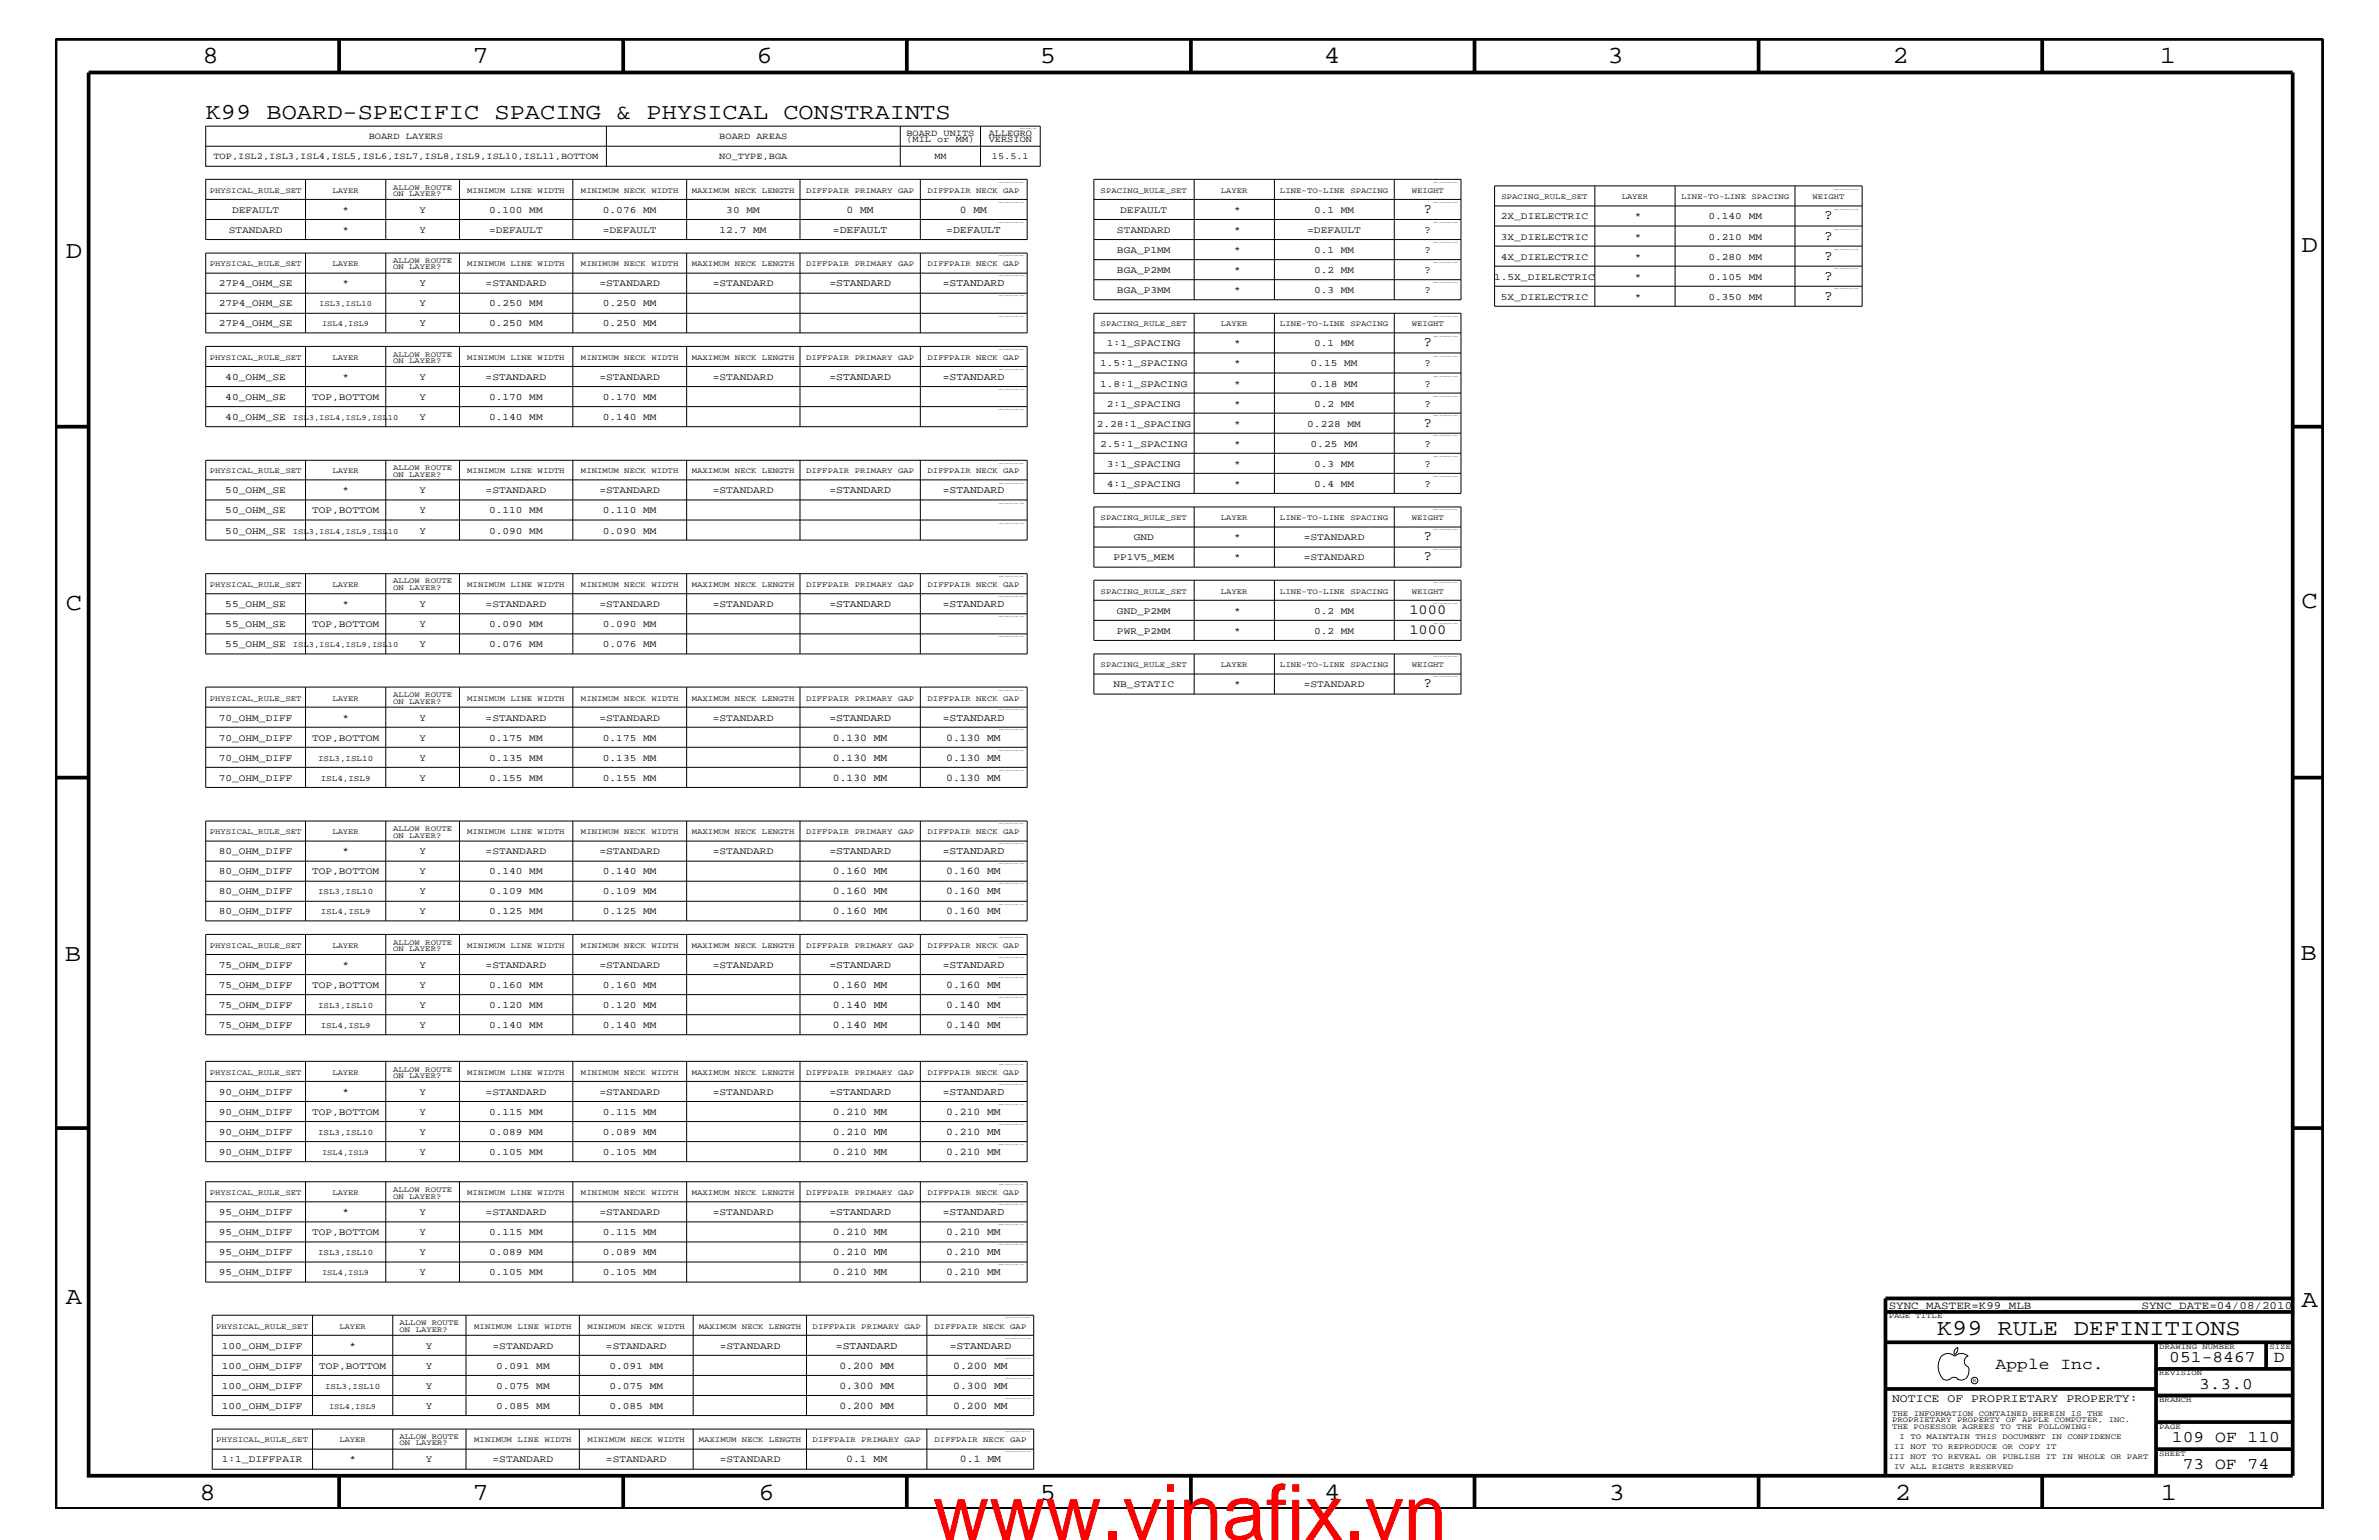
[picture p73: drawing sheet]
<svg xmlns="http://www.w3.org/2000/svg" width="432mm" height="279mm" viewBox="0 0 432 279" stroke-linecap="round" stroke-linejoin="round" font-family="sans-serif">
<defs><g id="words">
<text font-size="14.1" fill="#f00" x="169.3" y="279.4">www.vinafix.vn</text>
<g font-size="4.5">
<text x="36.7" y="11.5">8</text>
<text x="85.8" y="11.5">7</text>
<text x="137.3" y="11.5">6</text>
<text x="188.7" y="11.5">5</text>
<text x="240.3" y="11.5">4</text>
<text x="291.8" y="11.5">3</text>
<text x="343.5" y="11.5">2</text>
<text x="392" y="11.5">1</text>
<text x="11.9" y="46.8">D</text>
<text x="417.7" y="45.7">D</text>
<text x="11.9" y="110.6">C</text>
<text x="417.7" y="110.3">C</text>
<text x="11.8" y="174.3">B</text>
<text x="417.6" y="174.2">B</text>
<text x="11.9" y="236.7">A</text>
<text x="417.7" y="237.1">A</text>
<text x="36.2" y="272.1">8</text>
<text x="85.8" y="272.1">7</text>
<text x="137.7" y="272.1">6</text>
<text x="188.7" y="272.1">5</text>
<text x="240.4" y="272.1">4</text>
<text x="292" y="272.1">3</text>
<text x="343.9" y="272.1">2</text>
<text x="392.2" y="272.1">1</text>
</g>
<g font-size="4.1">
<text x="37.3" y="21.6">K99 BOARD-SPECIFIC SPACING &amp; PHYSICAL CONSTRAINTS</text>
<text x="351.6" y="242.3">K99 RULE DEFINITIONS</text>
</g>
<g font-size="3">
<text x="362.2" y="248.4">Apple Inc.</text>
<text x="393.7" y="247.1">051-8467</text>
<text x="399.2" y="252">3.3.0</text>
<text x="412.7" y="247.1">D</text>
<text x="394.2" y="261.6">109 OF 110</text>
<text x="396.2" y="266.6">73 OF 74</text>
</g>
<g font-size="2.5">
<text x="258.4" y="38.6">?</text>
<text x="331.1" y="39.8">?</text>
<text x="331.1" y="43.5">?</text>
<text x="331.1" y="47.1">?</text>
<text x="331.1" y="50.7">?</text>
<text x="331.1" y="54.4">?</text>
<text x="258.4" y="62.9">?</text>
<text x="258.4" y="77.4">?</text>
<text x="258.4" y="101.6">?</text>
<text x="258.4" y="98">?</text>
<text x="255.8" y="111.4">1000</text>
<text x="255.8" y="115">1000</text>
<text x="258.4" y="124.7">?</text>
</g>
<text font-size="2.1" x="343.4" y="254.4">NOTICE OF PROPRIETARY PROPERTY:</text>
<g font-size="2">
<text x="342.8" y="237.4">SYNC_MASTER=K99_MLB</text>
<text x="388.7" y="237.4">SYNC_DATE=04/08/2010</text>
</g>
<g font-size="1.9">
<text x="153.7" y="38.6">0 MM</text>
<text x="174.2" y="38.6">0 MM</text>
<text x="151.2" y="42.3">=DEFAULT</text>
<text x="171.7" y="42.3">=DEFAULT</text>
<text x="258.6" y="45.9">?</text>
<text x="258.6" y="42.3">?</text>
<text x="150.5" y="51.9">=STANDARD</text>
<text x="171.1" y="51.9">=STANDARD</text>
<text x="258.6" y="53.2">?</text>
<text x="258.6" y="49.6">?</text>
<text x="150.5" y="68.9">=STANDARD</text>
<text x="171.1" y="68.9">=STANDARD</text>
<text x="258.6" y="66.5">?</text>
<text x="258.6" y="70.1">?</text>
<text x="258.6" y="73.8">?</text>
<text x="258.6" y="81.1">?</text>
<text x="150.5" y="89.5">=STANDARD</text>
<text x="171.1" y="89.5">=STANDARD</text>
<text x="258.6" y="84.7">?</text>
<text x="258.6" y="88.3">?</text>
<text x="150.5" y="110.2">=STANDARD</text>
<text x="171.1" y="110.2">=STANDARD</text>
<text x="62.1" y="130.8">*</text>
<text x="150.5" y="130.8">=STANDARD</text>
<text x="171.1" y="130.8">=STANDARD</text>
<text x="151.2" y="134.4">0.130 MM</text>
<text x="171.7" y="134.4">0.130 MM</text>
<text x="151.2" y="141.7">0.130 MM</text>
<text x="151.2" y="138">0.130 MM</text>
<text x="171.7" y="141.7">0.130 MM</text>
<text x="171.7" y="138">0.130 MM</text>
<text x="62.1" y="155">*</text>
<text x="150.5" y="155">=STANDARD</text>
<text x="171.1" y="155">=STANDARD</text>
<text x="151.2" y="158.6">0.160 MM</text>
<text x="171.7" y="158.6">0.160 MM</text>
<text x="151.2" y="165.9">0.160 MM</text>
<text x="151.2" y="162.2">0.160 MM</text>
<text x="171.7" y="165.9">0.160 MM</text>
<text x="171.7" y="162.2">0.160 MM</text>
<text x="62.1" y="175.6">*</text>
<text x="150.5" y="175.6">=STANDARD</text>
<text x="151.2" y="179.3">0.160 MM</text>
<text x="171.1" y="175.6">=STANDARD</text>
<text x="171.7" y="179.3">0.160 MM</text>
<text x="151.2" y="182.9">0.140 MM</text>
<text x="171.7" y="182.9">0.140 MM</text>
<text x="151.2" y="186.5">0.140 MM</text>
<text x="171.7" y="186.5">0.140 MM</text>
<text x="62.1" y="198.7">*</text>
<text x="150.5" y="198.7">=STANDARD</text>
<text x="151.2" y="202.3">0.210 MM</text>
<text x="171.1" y="198.7">=STANDARD</text>
<text x="171.7" y="202.3">0.210 MM</text>
<text x="151.2" y="209.6">0.210 MM</text>
<text x="151.2" y="205.9">0.210 MM</text>
<text x="171.7" y="209.6">0.210 MM</text>
<text x="171.7" y="205.9">0.210 MM</text>
<text x="62.1" y="220.4">*</text>
<text x="150.5" y="220.4">=STANDARD</text>
<text x="171.1" y="220.4">=STANDARD</text>
<text x="151.2" y="224.1">0.210 MM</text>
<text x="151.2" y="227.7">0.210 MM</text>
<text x="171.7" y="224.1">0.210 MM</text>
<text x="171.7" y="227.7">0.210 MM</text>
<text x="151.2" y="231.3">0.210 MM</text>
<text x="171.7" y="231.3">0.210 MM</text>
<text x="63.4" y="244.7">*</text>
<text x="151.7" y="244.7">=STANDARD</text>
<text x="172.4" y="244.7">=STANDARD</text>
<text x="152.4" y="252">0.300 MM</text>
<text x="152.4" y="248.4">0.200 MM</text>
<text x="173" y="252">0.300 MM</text>
<text x="173" y="248.4">0.200 MM</text>
<text x="152.4" y="255.6">0.200 MM</text>
<text x="173" y="255.6">0.200 MM</text>
<text x="153.6" y="265.3">0.1 MM</text>
<text x="174.2" y="265.3">0.1 MM</text>
</g>
<g font-size="1.8">
<text x="42.1" y="38.6">DEFAULT</text>
<text x="62.1" y="38.6">*</text>
<text x="76.1" y="38.6">Y</text>
<text x="88.8" y="38.6">0.100 MM</text>
<text x="109.4" y="38.6">0.076 MM</text>
<text x="131.8" y="38.6">30 MM</text>
<text x="203.3" y="38.6">DEFAULT</text>
<text x="224" y="38.6">*</text>
<text x="238.5" y="38.6">0.1 MM</text>
<text x="272.4" y="39.8">2X_DIELECTRIC</text>
<text x="296.8" y="39.8">*</text>
<text x="310.1" y="39.8">0.140 MM</text>
<text x="41.5" y="42.3">STANDARD</text>
<text x="62.1" y="42.3">*</text>
<text x="76.1" y="42.3">Y</text>
<text x="88.8" y="42.3">=DEFAULT</text>
<text x="109.4" y="42.3">=DEFAULT</text>
<text x="130.6" y="42.3">12.7 MM</text>
<text x="202.7" y="45.9">BGA_P1MM</text>
<text x="202.7" y="42.3">STANDARD</text>
<text x="224" y="45.9">*</text>
<text x="224" y="42.3">*</text>
<text x="237.3" y="42.3">=DEFAULT</text>
<text x="238.5" y="45.9">0.1 MM</text>
<text x="272.4" y="43.5">3X_DIELECTRIC</text>
<text x="272.4" y="47.1">4X_DIELECTRIC</text>
<text x="296.8" y="43.5">*</text>
<text x="296.8" y="47.1">*</text>
<text x="310.1" y="43.5">0.210 MM</text>
<text x="310.1" y="47.1">0.280 MM</text>
<text x="39.7" y="51.9">27P4_OHM_SE</text>
<text x="62.1" y="51.9">*</text>
<text x="76.1" y="51.9">Y</text>
<text x="88.1" y="51.9">=STANDARD</text>
<text x="108.8" y="51.9">=STANDARD</text>
<text x="129.4" y="51.9">=STANDARD</text>
<text x="202.7" y="53.2">BGA_P3MM</text>
<text x="202.7" y="49.6">BGA_P2MM</text>
<text x="224" y="53.2">*</text>
<text x="224" y="49.6">*</text>
<text x="238.5" y="53.2">0.3 MM</text>
<text x="238.5" y="49.6">0.2 MM</text>
<text x="271.2" y="50.7">1.5X_DIELECTRIC</text>
<text x="296.8" y="50.7">*</text>
<text x="310.1" y="50.7">0.105 MM</text>
<text x="39.7" y="59.2">27P4_OHM_SE</text>
<text x="39.7" y="55.6">27P4_OHM_SE</text>
<text x="76.1" y="59.2">Y</text>
<text x="76.1" y="55.6">Y</text>
<text x="88.8" y="59.2">0.250 MM</text>
<text x="88.8" y="55.6">0.250 MM</text>
<text x="109.4" y="59.2">0.250 MM</text>
<text x="109.4" y="55.6">0.250 MM</text>
<text x="272.4" y="54.4">5X_DIELECTRIC</text>
<text x="296.8" y="54.4">*</text>
<text x="310.1" y="54.4">0.350 MM</text>
<text x="200.9" y="62.9">1:1_SPACING</text>
<text x="224" y="62.9">*</text>
<text x="238.5" y="62.9">0.1 MM</text>
<text x="40.9" y="68.9">40_OHM_SE</text>
<text x="62.1" y="68.9">*</text>
<text x="76.1" y="68.9">Y</text>
<text x="88.1" y="68.9">=STANDARD</text>
<text x="108.8" y="68.9">=STANDARD</text>
<text x="129.4" y="68.9">=STANDARD</text>
<text x="199.7" y="66.5">1.5:1_SPACING</text>
<text x="199.7" y="70.1">1.8:1_SPACING</text>
<text x="224" y="66.5">*</text>
<text x="224" y="70.1">*</text>
<text x="237.9" y="66.5">0.15 MM</text>
<text x="237.9" y="70.1">0.18 MM</text>
<text x="40.9" y="76.2">40_OHM_SE</text>
<text x="40.9" y="72.6">40_OHM_SE</text>
<text x="56.6" y="72.6">TOP,BOTTOM</text>
<text x="76.1" y="76.2">Y</text>
<text x="76.1" y="72.6">Y</text>
<text x="88.8" y="76.2">0.140 MM</text>
<text x="88.8" y="72.6">0.170 MM</text>
<text x="109.4" y="76.2">0.140 MM</text>
<text x="109.4" y="72.6">0.170 MM</text>
<text x="199.1" y="77.4">2.28:1_SPACING</text>
<text x="200.9" y="73.8">2:1_SPACING</text>
<text x="224" y="73.8">*</text>
<text x="224" y="77.4">*</text>
<text x="237.3" y="77.4">0.228 MM</text>
<text x="238.5" y="73.8">0.2 MM</text>
<text x="199.7" y="81.1">2.5:1_SPACING</text>
<text x="224" y="81.1">*</text>
<text x="237.9" y="81.1">0.25 MM</text>
<text x="40.9" y="89.5">50_OHM_SE</text>
<text x="62.1" y="89.5">*</text>
<text x="76.1" y="89.5">Y</text>
<text x="88.1" y="89.5">=STANDARD</text>
<text x="108.8" y="89.5">=STANDARD</text>
<text x="129.4" y="89.5">=STANDARD</text>
<text x="200.9" y="84.7">3:1_SPACING</text>
<text x="200.9" y="88.3">4:1_SPACING</text>
<text x="224" y="84.7">*</text>
<text x="224" y="88.3">*</text>
<text x="238.5" y="84.7">0.3 MM</text>
<text x="238.5" y="88.3">0.4 MM</text>
<text x="40.9" y="93.2">50_OHM_SE</text>
<text x="56.6" y="93.2">TOP,BOTTOM</text>
<text x="76.1" y="93.2">Y</text>
<text x="88.8" y="93.2">0.110 MM</text>
<text x="109.4" y="93.2">0.110 MM</text>
<text x="40.9" y="96.8">50_OHM_SE</text>
<text x="76.1" y="96.8">Y</text>
<text x="88.8" y="96.8">0.090 MM</text>
<text x="109.4" y="96.8">0.090 MM</text>
<text x="202.1" y="101.6">PP1V5_MEM</text>
<text x="205.8" y="98">GND</text>
<text x="224" y="101.6">*</text>
<text x="224" y="98">*</text>
<text x="236.6" y="101.6">=STANDARD</text>
<text x="236.6" y="98">=STANDARD</text>
<text x="40.9" y="110.2">55_OHM_SE</text>
<text x="40.9" y="113.7">55_OHM_SE</text>
<text x="56.6" y="113.7">TOP,BOTTOM</text>
<text x="62.1" y="110.2">*</text>
<text x="76.1" y="110.2">Y</text>
<text x="76.1" y="113.7">Y</text>
<text x="88.1" y="110.2">=STANDARD</text>
<text x="88.8" y="113.7">0.090 MM</text>
<text x="108.8" y="110.2">=STANDARD</text>
<text x="109.4" y="113.7">0.090 MM</text>
<text x="129.4" y="110.2">=STANDARD</text>
<text x="202.7" y="111.4">GND_P2MM</text>
<text x="224" y="111.4">*</text>
<text x="238.5" y="111.4">0.2 MM</text>
<text x="40.9" y="117.4">55_OHM_SE</text>
<text x="76.1" y="117.4">Y</text>
<text x="88.8" y="117.4">0.076 MM</text>
<text x="109.4" y="117.4">0.076 MM</text>
<text x="202.7" y="115">PWR_P2MM</text>
<text x="224" y="115">*</text>
<text x="238.5" y="115">0.2 MM</text>
<text x="202.1" y="124.7">NB_STATIC</text>
<text x="224" y="124.7">*</text>
<text x="236.6" y="124.7">=STANDARD</text>
<text x="39.7" y="130.8">70_OHM_DIFF</text>
<text x="76.1" y="130.8">Y</text>
<text x="88.1" y="130.8">=STANDARD</text>
<text x="108.8" y="130.8">=STANDARD</text>
<text x="129.4" y="130.8">=STANDARD</text>
<text x="39.7" y="134.4">70_OHM_DIFF</text>
<text x="56.6" y="134.4">TOP,BOTTOM</text>
<text x="76.1" y="134.4">Y</text>
<text x="88.8" y="134.4">0.175 MM</text>
<text x="109.4" y="134.4">0.175 MM</text>
<text x="39.7" y="141.7">70_OHM_DIFF</text>
<text x="39.7" y="138">70_OHM_DIFF</text>
<text x="76.1" y="141.7">Y</text>
<text x="76.1" y="138">Y</text>
<text x="88.8" y="141.7">0.155 MM</text>
<text x="88.8" y="138">0.135 MM</text>
<text x="109.4" y="141.7">0.155 MM</text>
<text x="109.4" y="138">0.135 MM</text>
<text x="39.7" y="155">80_OHM_DIFF</text>
<text x="76.1" y="155">Y</text>
<text x="88.1" y="155">=STANDARD</text>
<text x="108.8" y="155">=STANDARD</text>
<text x="129.4" y="155">=STANDARD</text>
<text x="39.7" y="158.6">80_OHM_DIFF</text>
<text x="56.6" y="158.6">TOP,BOTTOM</text>
<text x="76.1" y="158.6">Y</text>
<text x="88.8" y="158.6">0.140 MM</text>
<text x="109.4" y="158.6">0.140 MM</text>
<text x="39.7" y="165.9">80_OHM_DIFF</text>
<text x="39.7" y="162.2">80_OHM_DIFF</text>
<text x="76.1" y="165.9">Y</text>
<text x="76.1" y="162.2">Y</text>
<text x="88.8" y="165.9">0.125 MM</text>
<text x="88.8" y="162.2">0.109 MM</text>
<text x="109.4" y="165.9">0.125 MM</text>
<text x="109.4" y="162.2">0.109 MM</text>
<text x="39.7" y="175.6">75_OHM_DIFF</text>
<text x="39.7" y="179.3">75_OHM_DIFF</text>
<text x="56.6" y="179.3">TOP,BOTTOM</text>
<text x="76.1" y="175.6">Y</text>
<text x="76.1" y="179.3">Y</text>
<text x="88.1" y="175.6">=STANDARD</text>
<text x="88.8" y="179.3">0.160 MM</text>
<text x="108.8" y="175.6">=STANDARD</text>
<text x="109.4" y="179.3">0.160 MM</text>
<text x="129.4" y="175.6">=STANDARD</text>
<text x="39.7" y="182.9">75_OHM_DIFF</text>
<text x="76.1" y="182.9">Y</text>
<text x="88.8" y="182.9">0.120 MM</text>
<text x="109.4" y="182.9">0.120 MM</text>
<text x="39.7" y="186.5">75_OHM_DIFF</text>
<text x="76.1" y="186.5">Y</text>
<text x="88.8" y="186.5">0.140 MM</text>
<text x="109.4" y="186.5">0.140 MM</text>
<text x="39.7" y="198.7">90_OHM_DIFF</text>
<text x="39.7" y="202.3">90_OHM_DIFF</text>
<text x="56.6" y="202.3">TOP,BOTTOM</text>
<text x="76.1" y="198.7">Y</text>
<text x="76.1" y="202.3">Y</text>
<text x="88.1" y="198.7">=STANDARD</text>
<text x="88.8" y="202.3">0.115 MM</text>
<text x="108.8" y="198.7">=STANDARD</text>
<text x="109.4" y="202.3">0.115 MM</text>
<text x="129.4" y="198.7">=STANDARD</text>
<text x="39.7" y="209.6">90_OHM_DIFF</text>
<text x="39.7" y="205.9">90_OHM_DIFF</text>
<text x="76.1" y="209.6">Y</text>
<text x="76.1" y="205.9">Y</text>
<text x="88.8" y="209.6">0.105 MM</text>
<text x="88.8" y="205.9">0.089 MM</text>
<text x="109.4" y="209.6">0.105 MM</text>
<text x="109.4" y="205.9">0.089 MM</text>
<text x="39.7" y="220.4">95_OHM_DIFF</text>
<text x="76.1" y="220.4">Y</text>
<text x="88.1" y="220.4">=STANDARD</text>
<text x="108.8" y="220.4">=STANDARD</text>
<text x="129.4" y="220.4">=STANDARD</text>
<text x="39.7" y="224.1">95_OHM_DIFF</text>
<text x="39.7" y="227.7">95_OHM_DIFF</text>
<text x="56.6" y="224.1">TOP,BOTTOM</text>
<text x="76.1" y="224.1">Y</text>
<text x="76.1" y="227.7">Y</text>
<text x="88.8" y="224.1">0.115 MM</text>
<text x="88.8" y="227.7">0.089 MM</text>
<text x="109.4" y="224.1">0.115 MM</text>
<text x="109.4" y="227.7">0.089 MM</text>
<text x="39.7" y="231.3">95_OHM_DIFF</text>
<text x="76.1" y="231.3">Y</text>
<text x="88.8" y="231.3">0.105 MM</text>
<text x="109.4" y="231.3">0.105 MM</text>
<text x="40.3" y="244.7">100_OHM_DIFF</text>
<text x="77.3" y="244.7">Y</text>
<text x="89.4" y="244.7">=STANDARD</text>
<text x="110" y="244.7">=STANDARD</text>
<text x="130.6" y="244.7">=STANDARD</text>
<text x="40.3" y="252">100_OHM_DIFF</text>
<text x="40.3" y="248.4">100_OHM_DIFF</text>
<text x="57.9" y="248.4">TOP,BOTTOM</text>
<text x="77.3" y="252">Y</text>
<text x="77.3" y="248.4">Y</text>
<text x="90" y="252">0.075 MM</text>
<text x="90" y="248.4">0.091 MM</text>
<text x="110.6" y="248.4">0.091 MM</text>
<text x="110.6" y="252">0.075 MM</text>
<text x="40.3" y="255.6">100_OHM_DIFF</text>
<text x="77.3" y="255.6">Y</text>
<text x="90" y="255.6">0.085 MM</text>
<text x="110.6" y="255.6">0.085 MM</text>
<text x="40.3" y="265.3">1:1_DIFFPAIR</text>
<text x="63.4" y="265.3">*</text>
<text x="77.3" y="265.3">Y</text>
<text x="89.4" y="265.3">=STANDARD</text>
<text x="110" y="265.3">=STANDARD</text>
<text x="130.6" y="265.3">=STANDARD</text>
</g>
<g font-size="1.7">
<text x="38.7" y="28.9">TOP,ISL2,ISL3,ISL4,ISL5,ISL6,ISL7,ISL8,ISL9,ISL10,ISL11,BOTTOM</text>
<text x="66.9" y="25.3">BOARD LAYERS</text>
<text x="130.6" y="25.3">BOARD AREAS</text>
<text x="130.6" y="28.9">NO_TYPE,BGA</text>
<text x="164.5" y="25.9">(MIL or MM)</text>
<text x="164.5" y="24.7">BOARD UNITS</text>
<text x="169.6" y="28.9">MM</text>
<text x="179.5" y="25.9">VERSION</text>
<text x="179.5" y="24.7">ALLEGRO</text>
<text x="180" y="28.9">15.5.1</text>
</g>
<g font-size="1.5">
<text x="57.7" y="138">ISL3,ISL10</text>
<text x="58.2" y="141.7">ISL4,ISL9</text>
<text x="57.7" y="162.2">ISL3,ISL10</text>
<text x="58.2" y="165.9">ISL4,ISL9</text>
<text x="57.7" y="182.9">ISL3,ISL10</text>
<text x="58.2" y="186.5">ISL4,ISL9</text>
<text x="57.7" y="205.9">ISL3,ISL10</text>
<text x="57.7" y="227.7">ISL3,ISL10</text>
<text x="59" y="252">ISL3,ISL10</text>
</g>
<g font-size="1.4">
<text x="38.1" y="35">PHYSICAL_RULE_SET</text>
<text x="60.3" y="35">LAYER</text>
<text x="71.3" y="34.4">ALLOW ROUTE</text>
<text x="71.3" y="35.6">ON LAYER?</text>
<text x="84.8" y="35">MINIMUM LINE WIDTH</text>
<text x="105.5" y="35">MINIMUM NECK WIDTH</text>
<text x="125.6" y="35">MAXIMUM NECK LENGTH</text>
<text x="146.3" y="35">DIFFPAIR PRIMARY GAP</text>
<text x="168.4" y="35">DIFFPAIR NECK GAP</text>
<text x="199.8" y="35">SPACING_RULE_SET</text>
<text x="221.6" y="35">LAYER</text>
<text x="232.3" y="35">LINE-TO-LINE SPACING</text>
<text x="256.2" y="35">WEIGHT</text>
<text x="272.5" y="36.2">SPACING_RULE_SET</text>
<text x="294.3" y="36.2">LAYER</text>
<text x="305.1" y="36.2">LINE-TO-LINE SPACING</text>
<text x="329" y="36.2">WEIGHT</text>
<text x="71.3" y="47.7">ALLOW ROUTE</text>
<text x="38.1" y="48.3">PHYSICAL_RULE_SET</text>
<text x="60.3" y="48.3">LAYER</text>
<text x="71.3" y="48.9">ON LAYER?</text>
<text x="84.8" y="48.3">MINIMUM LINE WIDTH</text>
<text x="105.5" y="48.3">MINIMUM NECK WIDTH</text>
<text x="125.6" y="48.3">MAXIMUM NECK LENGTH</text>
<text x="146.3" y="48.3">DIFFPAIR PRIMARY GAP</text>
<text x="168.4" y="48.3">DIFFPAIR NECK GAP</text>
<text x="58" y="55.6">ISL3,ISL10</text>
<text x="58.5" y="59.2">ISL4,ISL9</text>
<text x="199.8" y="59.2">SPACING_RULE_SET</text>
<text x="221.6" y="59.2">LAYER</text>
<text x="232.3" y="59.2">LINE-TO-LINE SPACING</text>
<text x="256.2" y="59.2">WEIGHT</text>
<text x="38.1" y="65.3">PHYSICAL_RULE_SET</text>
<text x="60.3" y="65.3">LAYER</text>
<text x="71.3" y="64.7">ALLOW ROUTE</text>
<text x="71.3" y="65.9">ON LAYER?</text>
<text x="84.8" y="65.3">MINIMUM LINE WIDTH</text>
<text x="105.5" y="65.3">MINIMUM NECK WIDTH</text>
<text x="125.6" y="65.3">MAXIMUM NECK LENGTH</text>
<text x="146.3" y="65.3">DIFFPAIR PRIMARY GAP</text>
<text x="168.4" y="65.3">DIFFPAIR NECK GAP</text>
<text x="53.2" y="76.2">ISL3,ISL4,ISL9,ISL10</text>
<text x="38.1" y="85.9">PHYSICAL_RULE_SET</text>
<text x="60.3" y="85.9">LAYER</text>
<text x="71.3" y="85.3">ALLOW ROUTE</text>
<text x="71.3" y="86.5">ON LAYER?</text>
<text x="84.8" y="85.9">MINIMUM LINE WIDTH</text>
<text x="105.5" y="85.9">MINIMUM NECK WIDTH</text>
<text x="125.6" y="85.9">MAXIMUM NECK LENGTH</text>
<text x="146.3" y="85.9">DIFFPAIR PRIMARY GAP</text>
<text x="168.4" y="85.9">DIFFPAIR NECK GAP</text>
<text x="199.8" y="94.3">SPACING_RULE_SET</text>
<text x="221.6" y="94.3">LAYER</text>
<text x="232.3" y="94.3">LINE-TO-LINE SPACING</text>
<text x="256.2" y="94.3">WEIGHT</text>
<text x="53.2" y="96.8">ISL3,ISL4,ISL9,ISL10</text>
<text x="38.1" y="106.5">PHYSICAL_RULE_SET</text>
<text x="60.3" y="106.5">LAYER</text>
<text x="71.3" y="105.9">ALLOW ROUTE</text>
<text x="71.3" y="107.1">ON LAYER?</text>
<text x="84.8" y="106.5">MINIMUM LINE WIDTH</text>
<text x="105.5" y="106.5">MINIMUM NECK WIDTH</text>
<text x="125.6" y="106.5">MAXIMUM NECK LENGTH</text>
<text x="146.3" y="106.5">DIFFPAIR PRIMARY GAP</text>
<text x="168.4" y="106.5">DIFFPAIR NECK GAP</text>
<text x="199.8" y="107.7">SPACING_RULE_SET</text>
<text x="221.6" y="107.7">LAYER</text>
<text x="232.3" y="107.7">LINE-TO-LINE SPACING</text>
<text x="256.2" y="107.7">WEIGHT</text>
<text x="53.2" y="117.4">ISL3,ISL4,ISL9,ISL10</text>
<text x="199.8" y="121">SPACING_RULE_SET</text>
<text x="221.6" y="121">LAYER</text>
<text x="232.3" y="121">LINE-TO-LINE SPACING</text>
<text x="256.2" y="121">WEIGHT</text>
<text x="38.1" y="127.1">PHYSICAL_RULE_SET</text>
<text x="60.3" y="127.1">LAYER</text>
<text x="71.3" y="126.5">ALLOW ROUTE</text>
<text x="71.3" y="127.7">ON LAYER?</text>
<text x="84.8" y="127.1">MINIMUM LINE WIDTH</text>
<text x="105.5" y="127.1">MINIMUM NECK WIDTH</text>
<text x="125.6" y="127.1">MAXIMUM NECK LENGTH</text>
<text x="146.3" y="127.1">DIFFPAIR PRIMARY GAP</text>
<text x="168.4" y="127.1">DIFFPAIR NECK GAP</text>
<text x="38.1" y="151.3">PHYSICAL_RULE_SET</text>
<text x="60.3" y="151.3">LAYER</text>
<text x="71.3" y="150.7">ALLOW ROUTE</text>
<text x="71.3" y="152">ON LAYER?</text>
<text x="84.8" y="151.3">MINIMUM LINE WIDTH</text>
<text x="105.5" y="151.3">MINIMUM NECK WIDTH</text>
<text x="125.6" y="151.3">MAXIMUM NECK LENGTH</text>
<text x="146.3" y="151.3">DIFFPAIR PRIMARY GAP</text>
<text x="168.4" y="151.3">DIFFPAIR NECK GAP</text>
<text x="38.1" y="172">PHYSICAL_RULE_SET</text>
<text x="60.3" y="172">LAYER</text>
<text x="71.3" y="171.4">ALLOW ROUTE</text>
<text x="71.3" y="172.6">ON LAYER?</text>
<text x="84.8" y="172">MINIMUM LINE WIDTH</text>
<text x="105.5" y="172">MINIMUM NECK WIDTH</text>
<text x="125.6" y="172">MAXIMUM NECK LENGTH</text>
<text x="146.3" y="172">DIFFPAIR PRIMARY GAP</text>
<text x="168.4" y="172">DIFFPAIR NECK GAP</text>
<text x="38.1" y="195">PHYSICAL_RULE_SET</text>
<text x="60.3" y="195">LAYER</text>
<text x="71.3" y="194.4">ALLOW ROUTE</text>
<text x="71.3" y="195.6">ON LAYER?</text>
<text x="84.8" y="195">MINIMUM LINE WIDTH</text>
<text x="105.5" y="195">MINIMUM NECK WIDTH</text>
<text x="125.6" y="195">MAXIMUM NECK LENGTH</text>
<text x="146.3" y="195">DIFFPAIR PRIMARY GAP</text>
<text x="168.4" y="195">DIFFPAIR NECK GAP</text>
<text x="58.5" y="209.6">ISL4,ISL9</text>
<text x="38.1" y="216.9">PHYSICAL_RULE_SET</text>
<text x="60.3" y="216.9">LAYER</text>
<text x="71.3" y="216.2">ALLOW ROUTE</text>
<text x="71.3" y="217.5">ON LAYER?</text>
<text x="84.8" y="216.9">MINIMUM LINE WIDTH</text>
<text x="105.5" y="216.9">MINIMUM NECK WIDTH</text>
<text x="125.6" y="216.9">MAXIMUM NECK LENGTH</text>
<text x="146.3" y="216.9">DIFFPAIR PRIMARY GAP</text>
<text x="168.4" y="216.9">DIFFPAIR NECK GAP</text>
<text x="58.5" y="231.3">ISL4,ISL9</text>
<text x="342.8" y="239.2">PAGE TITLE</text>
<text x="39.2" y="241.1">PHYSICAL_RULE_SET</text>
<text x="61.6" y="241.1">LAYER</text>
<text x="72.5" y="240.5">ALLOW ROUTE</text>
<text x="72.5" y="241.7">ON LAYER?</text>
<text x="86.1" y="241.1">MINIMUM LINE WIDTH</text>
<text x="106.6" y="241.1">MINIMUM NECK WIDTH</text>
<text x="126.8" y="241.1">MAXIMUM NECK LENGTH</text>
<text x="147.5" y="241.1">DIFFPAIR PRIMARY GAP</text>
<text x="169.6" y="241.1">DIFFPAIR NECK GAP</text>
<text x="391.9" y="244.7">DRAWING NUMBER</text>
<text x="411.9" y="244.7">SIZE</text>
<text x="391.9" y="249.5">REVISION</text>
<text x="59.7" y="255.6">ISL4,ISL9</text>
<text x="343.4" y="256.8">THE INFORMATION CONTAINED HEREIN IS THE</text>
<text x="391.9" y="254.4">BRANCH</text>
<text x="39.2" y="261.6">PHYSICAL_RULE_SET</text>
<text x="61.6" y="261.6">LAYER</text>
<text x="72.5" y="261.1">ALLOW ROUTE</text>
<text x="72.5" y="262.2">ON LAYER?</text>
<text x="86.1" y="261.6">MINIMUM LINE WIDTH</text>
<text x="106.6" y="261.6">MINIMUM NECK WIDTH</text>
<text x="126.8" y="261.6">MAXIMUM NECK LENGTH</text>
<text x="147.5" y="261.6">DIFFPAIR PRIMARY GAP</text>
<text x="169.6" y="261.6">DIFFPAIR NECK GAP</text>
<text x="343.4" y="259.3">THE POSESSOR AGREES TO THE FOLLOWING:</text>
<text x="343.4" y="258">PROPRIETARY PROPERTY OF APPLE COMPUTER, INC.</text>
<text x="343.8" y="262.9">II NOT TO REPRODUCE OR COPY IT</text>
<text x="344.8" y="261.1">I TO MAINTAIN THIS DOCUMENT IN CONFIDENCE</text>
<text x="391.9" y="259.3">PAGE</text>
<text x="342.8" y="264.7">III NOT TO REVEAL OR PUBLISH IT IN WHOLE OR PART</text>
<text x="343.8" y="266.6">IV ALL RIGHTS RESERVED</text>
<text x="391.9" y="264.1">SHEET</text>
</g>
<text font-size="1" x="358.1" y="250.7">R</text>
<g font-size=".3">
<text x="185.2" y="23.5">TABLE_BOARD_INFO</text>
<text x="181.3" y="33.1">TABLE_PHYSICAL_RULE_HEAD</text>
<text x="260.2" y="33.1">TABLE_SPACING_RULE_HEAD</text>
<text x="332.9" y="34.4">TABLE_SPACING_RULE_HEAD</text>
<text x="181.3" y="40.4">TABLE_PHYSICAL_RULE_ITEM</text>
<text x="181.3" y="36.8">TABLE_PHYSICAL_RULE_ITEM</text>
<text x="260.2" y="40.4">TABLE_SPACING_RULE_ITEM</text>
<text x="260.2" y="36.8">TABLE_SPACING_RULE_ITEM</text>
<text x="332.9" y="38">TABLE_SPACING_RULE_ITEM</text>
<text x="332.9" y="41.7">TABLE_SPACING_RULE_ITEM</text>
<text x="181.3" y="46.5">TABLE_PHYSICAL_RULE_HEAD</text>
<text x="260.2" y="47.7">TABLE_SPACING_RULE_ITEM</text>
<text x="260.2" y="44.1">TABLE_SPACING_RULE_ITEM</text>
<text x="332.9" y="45.3">TABLE_SPACING_RULE_ITEM</text>
<text x="181.3" y="53.8">TABLE_PHYSICAL_RULE_ITEM</text>
<text x="181.3" y="50.2">TABLE_PHYSICAL_RULE_ITEM</text>
<text x="260.2" y="51.3">TABLE_SPACING_RULE_ITEM</text>
<text x="332.9" y="52.5">TABLE_SPACING_RULE_ITEM</text>
<text x="332.9" y="48.9">TABLE_SPACING_RULE_ITEM</text>
<text x="181.3" y="57.4">TABLE_PHYSICAL_RULE_ITEM</text>
<text x="260.2" y="57.4">TABLE_SPACING_RULE_HEAD</text>
<text x="181.3" y="63.4">TABLE_PHYSICAL_RULE_HEAD</text>
<text x="260.2" y="61.1">TABLE_SPACING_RULE_ITEM</text>
<text x="260.2" y="64.7">TABLE_SPACING_RULE_ITEM</text>
<text x="181.3" y="70.7">TABLE_PHYSICAL_RULE_ITEM</text>
<text x="181.3" y="67.1">TABLE_PHYSICAL_RULE_ITEM</text>
<text x="260.2" y="68.4">TABLE_SPACING_RULE_ITEM</text>
<text x="260.2" y="72">TABLE_SPACING_RULE_ITEM</text>
<text x="181.3" y="74.4">TABLE_PHYSICAL_RULE_ITEM</text>
<text x="260.2" y="75.6">TABLE_SPACING_RULE_ITEM</text>
<text x="260.2" y="79.2">TABLE_SPACING_RULE_ITEM</text>
<text x="260.2" y="82.8">TABLE_SPACING_RULE_ITEM</text>
<text x="181.3" y="87.7">TABLE_PHYSICAL_RULE_ITEM</text>
<text x="181.3" y="84.1">TABLE_PHYSICAL_RULE_HEAD</text>
<text x="260.2" y="86.5">TABLE_SPACING_RULE_ITEM</text>
<text x="181.3" y="91.4">TABLE_PHYSICAL_RULE_ITEM</text>
<text x="181.3" y="95">TABLE_PHYSICAL_RULE_ITEM</text>
<text x="260.2" y="92.6">TABLE_SPACING_RULE_HEAD</text>
<text x="260.2" y="99.9">TABLE_SPACING_RULE_ITEM</text>
<text x="260.2" y="96.2">TABLE_SPACING_RULE_ITEM</text>
<text x="181.3" y="104.7">TABLE_PHYSICAL_RULE_HEAD</text>
<text x="260.2" y="105.9">TABLE_SPACING_RULE_HEAD</text>
<text x="181.3" y="108.3">TABLE_PHYSICAL_RULE_ITEM</text>
<text x="181.3" y="112">TABLE_PHYSICAL_RULE_ITEM</text>
<text x="260.2" y="109.5">TABLE_SPACING_RULE_ITEM</text>
<text x="260.2" y="113.1">TABLE_SPACING_RULE_ITEM</text>
<text x="181.3" y="115.6">TABLE_PHYSICAL_RULE_ITEM</text>
<text x="260.2" y="119.2">TABLE_SPACING_RULE_HEAD</text>
<text x="181.3" y="125.3">TABLE_PHYSICAL_RULE_HEAD</text>
<text x="260.2" y="122.9">TABLE_SPACING_RULE_ITEM</text>
<text x="181.3" y="128.9">TABLE_PHYSICAL_RULE_ITEM</text>
<text x="181.3" y="136.2">TABLE_PHYSICAL_RULE_ITEM</text>
<text x="181.3" y="132.5">TABLE_PHYSICAL_RULE_ITEM</text>
<text x="181.3" y="139.8">TABLE_PHYSICAL_RULE_ITEM</text>
<text x="181.3" y="149.5">TABLE_PHYSICAL_RULE_HEAD</text>
<text x="181.3" y="153.2">TABLE_PHYSICAL_RULE_ITEM</text>
<text x="181.3" y="160.5">TABLE_PHYSICAL_RULE_ITEM</text>
<text x="181.3" y="156.8">TABLE_PHYSICAL_RULE_ITEM</text>
<text x="181.3" y="164.1">TABLE_PHYSICAL_RULE_ITEM</text>
<text x="181.3" y="170.1">TABLE_PHYSICAL_RULE_HEAD</text>
<text x="181.3" y="173.8">TABLE_PHYSICAL_RULE_ITEM</text>
<text x="181.3" y="177.4">TABLE_PHYSICAL_RULE_ITEM</text>
<text x="181.3" y="184.7">TABLE_PHYSICAL_RULE_ITEM</text>
<text x="181.3" y="181">TABLE_PHYSICAL_RULE_ITEM</text>
<text x="181.3" y="196.8">TABLE_PHYSICAL_RULE_ITEM</text>
<text x="181.3" y="193.2">TABLE_PHYSICAL_RULE_HEAD</text>
<text x="181.3" y="200.4">TABLE_PHYSICAL_RULE_ITEM</text>
<text x="181.3" y="207.7">TABLE_PHYSICAL_RULE_ITEM</text>
<text x="181.3" y="204.1">TABLE_PHYSICAL_RULE_ITEM</text>
<text x="181.3" y="215">TABLE_PHYSICAL_RULE_HEAD</text>
<text x="181.3" y="218.6">TABLE_PHYSICAL_RULE_ITEM</text>
<text x="181.3" y="222.3">TABLE_PHYSICAL_RULE_ITEM</text>
<text x="181.3" y="225.9">TABLE_PHYSICAL_RULE_ITEM</text>
<text x="181.3" y="229.6">TABLE_PHYSICAL_RULE_ITEM</text>
<text x="182.5" y="239.2">TABLE_PHYSICAL_RULE_HEAD</text>
<text x="182.5" y="242.9">TABLE_PHYSICAL_RULE_ITEM</text>
<text x="182.5" y="250.1">TABLE_PHYSICAL_RULE_ITEM</text>
<text x="182.5" y="246.5">TABLE_PHYSICAL_RULE_ITEM</text>
<text x="182.5" y="253.8">TABLE_PHYSICAL_RULE_ITEM</text>
<text x="182.5" y="263.5">TABLE_PHYSICAL_RULE_ITEM</text>
<text x="182.5" y="259.9">TABLE_PHYSICAL_RULE_HEAD</text>
</g>
</g></defs>
<g fill="none" stroke="#000" stroke-width=".18">
<path d="M37.3 22.9h151.5v7.3h-151.5zM37.3 32.5h149.1v11h-149.1zM37.3 26.5h151.5M37.3 39.8h149.1M37.3 36.2h149.1M55.5 32.5v11M70 32.5v11M83.4 32.5v11M104 32.5v11M110.1 22.9v7.3M124.6 32.5v11M145.2 32.5v11"/>
<path d="M163.4 22.9v7.3M167 32.5v11M178 22.9v7.3M198.5 36.2v18.2h66.7v-21.9h-66.7v3.7h66.7M198.5 39.8h66.7M216.7 32.5v21.9M231.3 32.5v21.9M253.1 32.5v21.9M271.3 37.4v18.2h66.7v-21.9h-66.7v3.7h66.7M289.5 33.7v21.9M304 33.7v21.9M325.8 33.7v21.9"/>
<path d="M37.3 45.9h149.1v14.5h-149.1zM37.3 56.8h149.1M37.3 49.6h149.1M37.3 53.2h149.1M55.5 45.9v14.5M70 45.9v14.5M83.4 45.9v14.5M104 45.9v14.5M124.6 45.9v14.5M145.2 45.9v14.5M167 45.9v14.5M198.5 50.7h66.7"/>
<path d="M198.5 47.1h66.7M198.5 43.5h66.7M216.7 56.8v32.7M231.3 56.8v32.7M253.1 56.8v32.7M271.3 51.9h66.7M271.3 41h66.7M271.3 44.6h66.7M271.3 48.3h66.7M37.3 66.5h149.1M37.3 62.9h149.1v14.5h-149.1zM37.3 73.8h149.1"/>
<path d="M37.3 70.1h149.1M55.5 62.9v14.5M70 62.9v14.5M83.4 62.9v14.5M104 62.9v14.5M124.6 62.9v14.5M145.2 62.9v14.5M167 62.9v14.5M198.5 60.4v29.1h66.7v-32.7h-66.7v3.6h66.7M198.5 64h66.7M198.5 67.7h66.7M198.5 71.3h66.7"/>
<path d="M198.5 75h66.7M198.5 78.6h66.7M37.3 83.5h149.1v14.5h-149.1zM37.3 94.3h149.1M37.3 90.7h149.1M37.3 87.1h149.1M55.5 83.5v14.5M70 83.5v14.5M83.4 83.5v14.5M104 83.5v14.5M124.6 83.5v14.5M145.2 83.5v14.5"/>
<path d="M167 83.5v14.5M198.5 95.6v7.3h66.7v-10.9h-66.7v3.6h66.7M198.5 82.2h66.7M198.5 99.3h66.7M198.5 85.9h66.7M216.7 92v10.9M231.3 92v10.9M253.1 92v10.9M37.3 104.1h149.1v14.5h-149.1zM37.3 111.4h149.1M37.3 107.7h149.1M37.3 115h149.1"/>
<path d="M55.5 104.1v14.5M70 104.1v14.5M83.4 104.1v14.5M104 104.1v14.5M124.6 104.1v14.5M145.2 104.1v14.5M167 104.1v14.5M198.5 108.9v7.3h66.7v-10.9h-66.7v3.6h66.7M198.5 112.6h66.7M216.7 105.3v10.9M216.7 118.6v7.3M231.3 105.3v10.9"/>
<path d="M231.3 118.6v7.3M253.1 105.3v10.9M253.1 118.6v7.3M37.3 124.7h149.1v18.2h-149.1zM37.3 139.2h149.1M37.3 128.3h149.1M37.3 135.6h149.1M37.3 131.9h149.1M55.5 124.7v18.2M70 124.7v18.2M83.4 124.7v18.2M104 124.7v18.2"/>
<path d="M124.6 124.7v18.2M145.2 124.7v18.2M167 124.7v18.2M198.5 122.3v3.6h66.7v-7.3h-66.7v3.7h66.7M37.3 149h149.1v18.1h-149.1zM37.3 152.6h149.1M37.3 159.9h149.1M37.3 156.2h149.1M55.5 149v18.1M70 149v18.1M83.4 149v18.1M104 149v18.1"/>
<path d="M124.6 149v18.1M145.2 149v18.1M167 149v18.1M37.3 169.5h149.1v18.2h-149.1zM37.3 163.5h149.1M37.3 173.2h149.1M37.3 176.8h149.1M55.5 169.5v18.2M70 169.5v18.2M83.4 169.5v18.2M104 169.5v18.2M124.6 169.5v18.2"/>
<path d="M145.2 169.5v18.2M167 169.5v18.2M37.3 192.6h149.1v18.2h-149.1zM37.3 199.8h149.1M37.3 196.2h149.1M37.3 180.5h149.1M37.3 184.1h149.1M55.5 192.6v18.2M70 192.6v18.2M83.4 192.6v18.2M104 192.6v18.2M124.6 192.6v18.2"/>
<path d="M145.2 192.6v18.2M167 192.6v18.2M37.3 214.4h149.1v18.2h-149.1zM37.3 218h149.1M37.3 207.1h149.1M37.3 203.5h149.1M55.5 214.4v18.2M70 214.4v18.2M83.4 214.4v18.2M104 214.4v18.2M124.6 214.4v18.2M145.2 214.4v18.2"/>
<path d="M167 214.4v18.2M37.3 225.3h149.1M37.3 221.7h149.1M37.3 229h149.1M38.5 238.6h149.1v18.2h-149.1zM56.7 238.6v18.2M71.3 238.6v18.2M84.6 238.6v18.2M105.2 238.6v18.2M125.8 238.6v18.2M146.4 238.6v18.2M168.2 238.6v18.2"/>
<path d="M38.5 259.3h149.1v7.3h-149.1zM38.5 245.9h149.1M38.5 253.2h149.1M38.5 249.5h149.1M38.5 242.3h149.1M56.7 259.3v7.3M71.3 259.3v7.3M84.6 259.3v7.3M105.2 259.3v7.3M125.8 259.3v7.3M146.4 259.3v7.3M168.2 259.3v7.3"/>
<path d="M352.3 246.1a1.69 1.69 0 0 1 2.5 0 1.72 1.72 0 0 1 2.4 0M352.4 246a3.2 3.2 0 0 0 .4 4.3l.8 .1 .4-.2M354 250.2l.7-.3 .7 .3M355.2 250.2l.7 .2 .7-.2M355.3 244.4v.3a1.18 1.18 0 0 1-.6 1.1M355.4 244.4a.99 .99 0 0 0-.6 1.4M357.2 246a1.04 1.04 0 0 0-.7 1 1.04 1.04 0 0 0 .7 1M357.3 248l.1 .7a2.11 2.11 0 0 1-.6 1.5M38.5 262.9h149.1"/>
<circle cx="358.4" cy="250.5" r=".59"/>
</g>
<g fill="none" stroke="#000" stroke-width=".68" stroke-linecap="butt">
<path d="M10.1 7.1h411.5v266.7h-411.5zM16.1 13.2h400v254.5h-400zM61.6 7.1v6.1M113.1 7.1v6.1M164.6 7.1v6.1M216.2 7.1v6.1M267.6 7.1v6.1M319.2 7.1v6.1M370.7 7.1v6.1M10.1 77.4h6M416.1 77.4h5.5M10.1 141.1h6"/>
<path d="M416.1 141.1h5.5M10.1 204.7h6M416.1 204.7h5.5M342.2 238h73.9M416.1 235.6h-73.9v32.1M342.2 243.5h73.9M342.2 252h49.1M391.3 243.5v24.2M391.3 258h24.8M391.3 253.2h24.8M391.3 248.4h24.8M411.3 243.5v4.9"/>
<path d="M61.6 267.7v6.1M113.1 267.7v6.1M164.6 267.7v6.1M216.2 268v5.8M267.6 267.7v6.1M319.2 267.7v6.1M370.7 267.7v6.1M391.3 262.9h24.8"/>
</g>
<use href="#words"/>
</svg>
